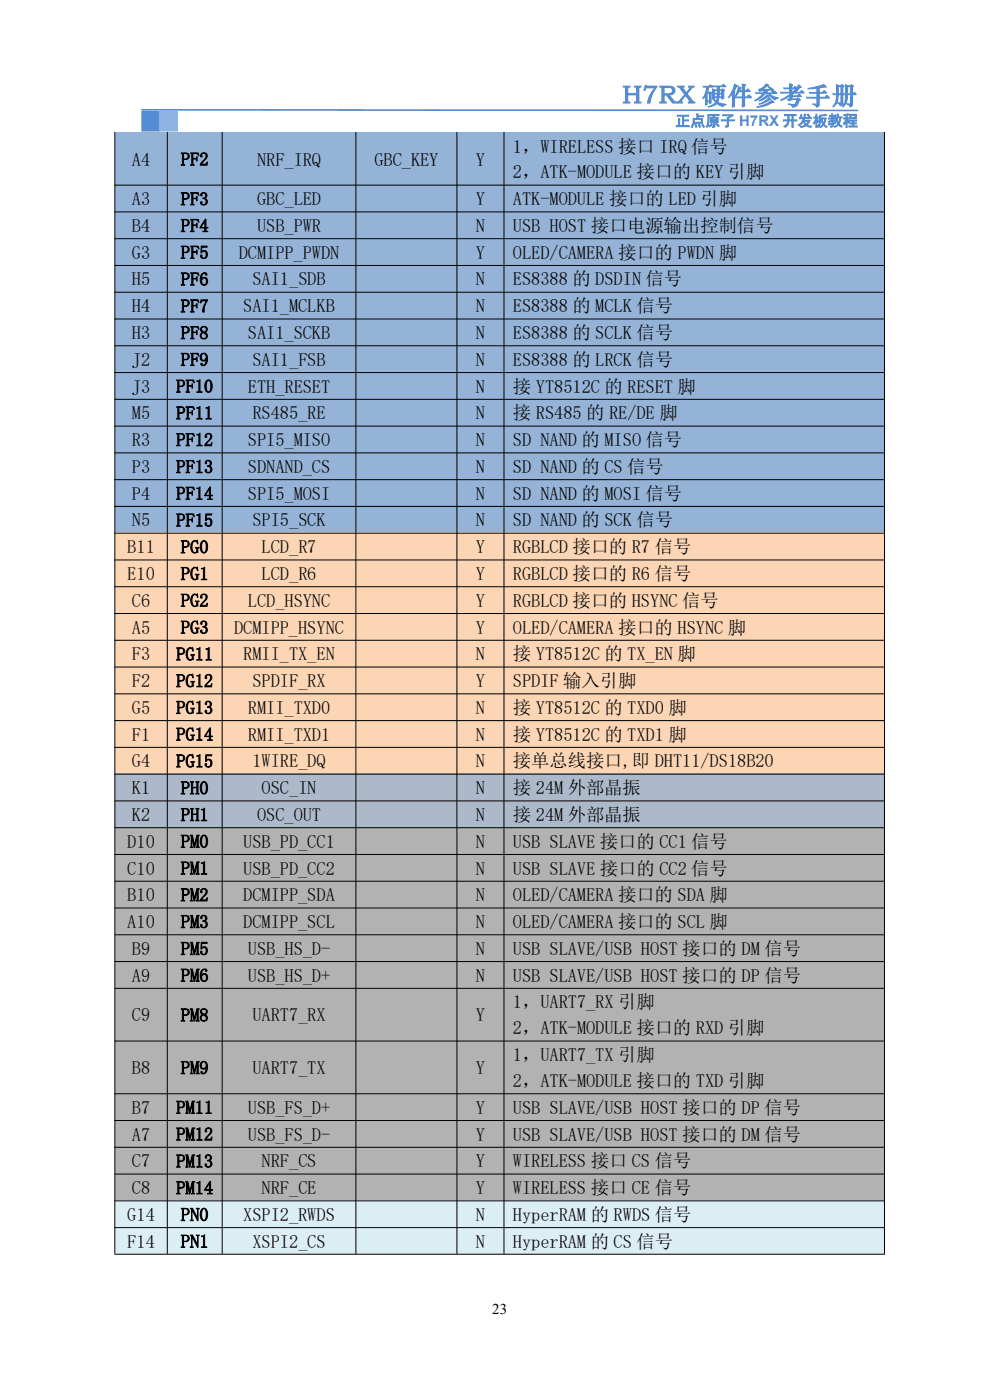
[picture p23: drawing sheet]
<svg xmlns="http://www.w3.org/2000/svg" width="210mm" height="297mm" viewBox="0 0 210 297" stroke-linecap="round" stroke-linejoin="round" font-family="sans-serif">
<defs><g id="words">
<text font-size="5.3" fill="#548dd4" x="132" y="21.9">H7RX 硬件参考手册</text>
<g font-size="3.9">
<text x="28" y="35.1">A4</text>
<text x="38.4" y="35.1">PF2</text>
<text x="54.5" y="35.1">NRF_IRQ</text>
<text x="79.4" y="35.1">GBC_KEY</text>
<text x="101" y="35.1">Y</text>
<text x="108.8" y="32.4">1，WIRELESS 接口 IRQ 信号</text>
<text x="108.8" y="37.9">2，ATK-MODULE 接口的 KEY 引脚</text>
<text x="28" y="43.5">A3</text>
<text x="38.4" y="43.5">PF3</text>
<text x="54.5" y="43.5">GBC_LED</text>
<text x="101" y="43.5">Y</text>
<text x="108.8" y="43.5">ATK-MODULE 接口的 LED 引脚</text>
<text x="28" y="49.2">B4</text>
<text x="38.4" y="49.2">PF4</text>
<text x="54.5" y="49.2">USB_PWR</text>
<text x="101" y="49.2">N</text>
<text x="108.8" y="49.2">USB HOST 接口电源输出控制信号</text>
<text x="28" y="54.9">G3</text>
<text x="38.4" y="54.9">PF5</text>
<text x="50.6" y="54.9">DCMIPP_PWDN</text>
<text x="101" y="54.9">Y</text>
<text x="108.8" y="54.9">OLED/CAMERA 接口的 PWDN 脚</text>
<text x="28" y="60.6">H5</text>
<text x="38.4" y="60.6">PF6</text>
<text x="53.6" y="60.6">SAI1_SDB</text>
<text x="101" y="60.6">N</text>
<text x="108.8" y="60.6">ES8388 的 DSDIN 信号</text>
<text x="28" y="66.3">H4</text>
<text x="28" y="71.9">H3</text>
<text x="38.4" y="66.3">PF7</text>
<text x="38.4" y="71.9">PF8</text>
<text x="51.6" y="66.3">SAI1_MCLKB</text>
<text x="52.6" y="71.9">SAI1_SCKB</text>
<text x="101" y="66.3">N</text>
<text x="101" y="71.9">N</text>
<text x="108.8" y="66.3">ES8388 的 MCLK 信号</text>
<text x="108.8" y="71.9">ES8388 的 SCLK 信号</text>
<text x="28" y="77.6">J2</text>
<text x="38.4" y="77.6">PF9</text>
<text x="53.6" y="77.6">SAI1_FSB</text>
<text x="101" y="77.6">N</text>
<text x="108.8" y="77.6">ES8388 的 LRCK 信号</text>
<text x="28" y="83.3">J3</text>
<text x="37.4" y="83.3">PF10</text>
<text x="52.6" y="83.3">ETH_RESET</text>
<text x="101" y="83.3">N</text>
<text x="108.8" y="83.3">接 YT8512C 的 RESET 脚</text>
<text x="28" y="89">M5</text>
<text x="37.4" y="89">PF11</text>
<text x="53.6" y="89">RS485_RE</text>
<text x="101" y="89">N</text>
<text x="108.8" y="89">接 RS485 的 RE/DE 脚</text>
<text x="28" y="94.6">R3</text>
<text x="37.4" y="94.6">PF12</text>
<text x="52.6" y="94.6">SPI5_MISO</text>
<text x="101" y="94.6">N</text>
<text x="108.8" y="94.6">SD NAND 的 MISO 信号</text>
<text x="28" y="100.3">P3</text>
<text x="37.4" y="100.3">PF13</text>
<text x="52.6" y="100.3">SDNAND_CS</text>
<text x="101" y="100.3">N</text>
<text x="108.8" y="100.3">SD NAND 的 CS 信号</text>
<text x="28" y="106">P4</text>
<text x="37.4" y="106">PF14</text>
<text x="52.6" y="106">SPI5_MOSI</text>
<text x="101" y="106">N</text>
<text x="108.8" y="106">SD NAND 的 MOSI 信号</text>
<text x="28" y="111.7">N5</text>
<text x="37.4" y="111.7">PF15</text>
<text x="53.6" y="111.7">SPI5_SCK</text>
<text x="101" y="111.7">N</text>
<text x="108.8" y="111.7">SD NAND 的 SCK 信号</text>
<text x="27" y="117.4">B11</text>
<text x="38.4" y="117.4">PG0</text>
<text x="55.5" y="117.4">LCD_R7</text>
<text x="101" y="117.4">Y</text>
<text x="108.8" y="117.4">RGBLCD 接口的 R7 信号</text>
<text x="27" y="123">E10</text>
<text x="38.4" y="123">PG1</text>
<text x="55.5" y="123">LCD_R6</text>
<text x="101" y="123">Y</text>
<text x="108.8" y="123">RGBLCD 接口的 R6 信号</text>
<text x="28" y="128.7">C6</text>
<text x="38.4" y="128.7">PG2</text>
<text x="52.6" y="128.7">LCD_HSYNC</text>
<text x="101" y="128.7">Y</text>
<text x="108.8" y="128.7">RGBLCD 接口的 HSYNC 信号</text>
<text x="28" y="134.4">A5</text>
<text x="38.4" y="134.4">PG3</text>
<text x="49.7" y="134.4">DCMIPP_HSYNC</text>
<text x="101" y="134.4">Y</text>
<text x="108.8" y="134.4">OLED/CAMERA 接口的 HSYNC 脚</text>
<text x="28" y="140.1">F3</text>
<text x="37.4" y="140.1">PG11</text>
<text x="51.6" y="140.1">RMII_TX_EN</text>
<text x="101" y="140.1">N</text>
<text x="108.8" y="140.1">接 YT8512C 的 TX_EN 脚</text>
<text x="28" y="145.8">F2</text>
<text x="37.4" y="145.8">PG12</text>
<text x="53.6" y="145.8">SPDIF_RX</text>
<text x="101" y="145.8">Y</text>
<text x="108.8" y="145.8">SPDIF 输入引脚</text>
<text x="28" y="151.4">G5</text>
<text x="37.4" y="151.4">PG13</text>
<text x="52.6" y="151.4">RMII_TXD0</text>
<text x="101" y="151.4">N</text>
<text x="108.8" y="151.4">接 YT8512C 的 TXD0 脚</text>
<text x="28" y="157.1">F1</text>
<text x="37.4" y="157.1">PG14</text>
<text x="52.6" y="157.1">RMII_TXD1</text>
<text x="101" y="157.1">N</text>
<text x="108.8" y="157.1">接 YT8512C 的 TXD1 脚</text>
<text x="28" y="162.8">G4</text>
<text x="37.4" y="162.8">PG15</text>
<text x="53.6" y="162.8">1WIRE_DQ</text>
<text x="101" y="162.8">N</text>
<text x="108.8" y="162.8">接单总线接口,即 DHT11/DS18B20</text>
<text x="28" y="168.5">K1</text>
<text x="38.4" y="168.5">PH0</text>
<text x="55.5" y="168.5">OSC_IN</text>
<text x="101" y="168.5">N</text>
<text x="108.8" y="168.5">接 24M 外部晶振</text>
<text x="27" y="179.8">D10</text>
<text x="28" y="174.2">K2</text>
<text x="38.4" y="174.2">PH1</text>
<text x="38.4" y="179.8">PM0</text>
<text x="51.6" y="179.8">USB_PD_CC1</text>
<text x="54.5" y="174.2">OSC_OUT</text>
<text x="101" y="174.2">N</text>
<text x="101" y="179.8">N</text>
<text x="108.8" y="174.2">接 24M 外部晶振</text>
<text x="108.8" y="179.8">USB SLAVE 接口的 CC1 信号</text>
<text x="27" y="185.5">C10</text>
<text x="38.4" y="185.5">PM1</text>
<text x="51.6" y="185.5">USB_PD_CC2</text>
<text x="101" y="185.5">N</text>
<text x="108.8" y="185.5">USB SLAVE 接口的 CC2 信号</text>
<text x="27" y="191.2">B10</text>
<text x="38.4" y="191.2">PM2</text>
<text x="51.6" y="191.2">DCMIPP_SDA</text>
<text x="101" y="191.2">N</text>
<text x="108.8" y="191.2">OLED/CAMERA 接口的 SDA 脚</text>
<text x="27" y="196.9">A10</text>
<text x="38.4" y="196.9">PM3</text>
<text x="51.6" y="196.9">DCMIPP_SCL</text>
<text x="101" y="196.9">N</text>
<text x="108.8" y="196.9">OLED/CAMERA 接口的 SCL 脚</text>
<text x="28" y="202.6">B9</text>
<text x="38.4" y="202.6">PM5</text>
<text x="52.6" y="202.6">USB_HS_D-</text>
<text x="101" y="202.6">N</text>
<text x="108.8" y="202.6">USB SLAVE/USB HOST 接口的 DM 信号</text>
<text x="28" y="208.3">A9</text>
<text x="38.4" y="208.3">PM6</text>
<text x="52.6" y="208.3">USB_HS_D+</text>
<text x="101" y="208.3">N</text>
<text x="108.8" y="208.3">USB SLAVE/USB HOST 接口的 DP 信号</text>
<text x="108.8" y="213.9">1，UART7_RX 引脚</text>
<text x="28" y="216.7">C9</text>
<text x="38.4" y="216.7">PM8</text>
<text x="53.6" y="216.7">UART7_RX</text>
<text x="101" y="216.7">Y</text>
<text x="108.8" y="219.4">2，ATK-MODULE 接口的 RXD 引脚</text>
<text x="28" y="227.9">B8</text>
<text x="38.4" y="227.9">PM9</text>
<text x="53.6" y="227.9">UART7_TX</text>
<text x="101" y="227.9">Y</text>
<text x="108.8" y="225.1">1，UART7_TX 引脚</text>
<text x="108.8" y="230.6">2，ATK-MODULE 接口的 TXD 引脚</text>
<text x="28" y="236.3">B7</text>
<text x="37.4" y="236.3">PM11</text>
<text x="52.6" y="236.3">USB_FS_D+</text>
<text x="101" y="236.3">Y</text>
<text x="108.8" y="236.3">USB SLAVE/USB HOST 接口的 DP 信号</text>
<text x="28" y="242">A7</text>
<text x="37.4" y="242">PM12</text>
<text x="52.6" y="242">USB_FS_D-</text>
<text x="101" y="242">Y</text>
<text x="108.8" y="242">USB SLAVE/USB HOST 接口的 DM 信号</text>
<text x="28" y="247.7">C7</text>
<text x="37.4" y="247.7">PM13</text>
<text x="55.5" y="247.7">NRF_CS</text>
<text x="101" y="247.7">Y</text>
<text x="108.8" y="247.7">WIRELESS 接口 CS 信号</text>
<text x="28" y="253.3">C8</text>
<text x="37.4" y="253.3">PM14</text>
<text x="55.5" y="253.3">NRF_CE</text>
<text x="101" y="253.3">Y</text>
<text x="108.8" y="253.3">WIRELESS 接口 CE 信号</text>
<text x="27" y="259">G14</text>
<text x="38.4" y="259">PN0</text>
<text x="51.6" y="259">XSPI2_RWDS</text>
<text x="101" y="259">N</text>
<text x="108.8" y="259">HyperRAM 的 RWDS 信号</text>
<text x="27" y="264.7">F14</text>
<text x="38.4" y="264.7">PN1</text>
<text x="53.6" y="264.7">XSPI2_CS</text>
<text x="101" y="264.7">N</text>
<text x="108.8" y="264.7">HyperRAM 的 CS 信号</text>
</g>
<text font-size="3.2" fill="#548dd4" x="143.3" y="26.7">正点原子 H7RX 开发板教程</text>
<text font-size="3.2" x="104.4" y="278.8">23</text>
</g></defs>
<path d="M30.1 23.7h3.7v4.1h-3.7z" fill-rule="evenodd" fill="#548dd4"/>
<path d="M30 23.5h4v4.4h-4zM30.1 23.8l.2-.1v4.1l-.2-.2h3.7l-.1 .2v-4.1l.1 .1z" fill="#548dd4"/>
<path d="M33.9 23.7h3.7v4.1h-3.7z" fill-rule="evenodd" fill="#8db3e2"/>
<path d="M33.8 23.5h4v4.4h-4zM33.9 23.8l.2-.1v4.1l-.2-.2h3.7l-.1 .2v-4.1l.1 .1z" fill="#8db3e2"/>
<path d="M30 23.1l152.1 .1v.4l-152.1-.1z" fill="#548dd4"/>
<g fill="#95b3d7">
<path d="M24.4 28h11.1v11.2h-11.1z" fill-rule="evenodd"/>
<path d="M35.5 28h11.6v11.2h-11.6z" fill-rule="evenodd"/>
<path d="M47.2 28h28.3v11.2h-28.3z" fill-rule="evenodd"/>
<path d="M75.5 28h21.4v11.2h-21.4z" fill-rule="evenodd"/>
<path d="M97 28h9.9v11.2h-9.9z" fill-rule="evenodd"/>
<path d="M107 28h80.6v11.2h-80.6z" fill-rule="evenodd"/>
<path d="M24.4 39.2h11.1v5.7h-11.1z" fill-rule="evenodd"/>
<path d="M35.5 39.2h11.6v5.7h-11.6z" fill-rule="evenodd"/>
<path d="M47.2 39.2h28.3v5.7h-28.3z" fill-rule="evenodd"/>
<path d="M75.5 39.2h21.4v5.7h-21.4z" fill-rule="evenodd"/>
<path d="M97 39.2h9.9v5.7h-9.9z" fill-rule="evenodd"/>
<path d="M107 39.2h80.6v5.7h-80.6z" fill-rule="evenodd"/>
<path d="M24.4 44.8h11.1v5.8h-11.1z" fill-rule="evenodd"/>
<path d="M35.5 44.8h11.6v5.8h-11.6z" fill-rule="evenodd"/>
<path d="M47.2 44.8h28.3v5.8h-28.3z" fill-rule="evenodd"/>
<path d="M75.5 44.8h21.4v5.8h-21.4z" fill-rule="evenodd"/>
<path d="M97 44.8h9.9v5.8h-9.9z" fill-rule="evenodd"/>
<path d="M107 44.8h80.6v5.8h-80.6z" fill-rule="evenodd"/>
<path d="M24.4 50.5h11.1v5.8h-11.1z" fill-rule="evenodd"/>
<path d="M35.5 50.5h11.6v5.8h-11.6z" fill-rule="evenodd"/>
<path d="M47.2 50.5h28.3v5.8h-28.3z" fill-rule="evenodd"/>
<path d="M75.5 50.5h21.4v5.8h-21.4z" fill-rule="evenodd"/>
<path d="M97 50.5h9.9v5.8h-9.9z" fill-rule="evenodd"/>
<path d="M107 50.5h80.6v5.8h-80.6z" fill-rule="evenodd"/>
<path d="M24.4 56.2h11.1v5.8h-11.1z" fill-rule="evenodd"/>
<path d="M35.5 56.2h11.6v5.8h-11.6z" fill-rule="evenodd"/>
<path d="M47.2 56.2h28.3v5.8h-28.3z" fill-rule="evenodd"/>
<path d="M75.5 56.2h21.4v5.8h-21.4z" fill-rule="evenodd"/>
<path d="M97 56.2h9.9v5.8h-9.9z" fill-rule="evenodd"/>
<path d="M107 56.2h80.6v5.8h-80.6z" fill-rule="evenodd"/>
<path d="M24.4 61.9h11.1v5.7h-11.1z" fill-rule="evenodd"/>
<path d="M35.5 61.9h11.6v5.7h-11.6z" fill-rule="evenodd"/>
<path d="M47.2 61.9h28.3v5.7h-28.3z" fill-rule="evenodd"/>
<path d="M75.5 61.9h21.4v5.7h-21.4z" fill-rule="evenodd"/>
<path d="M97 61.9h9.9v5.7h-9.9z" fill-rule="evenodd"/>
<path d="M107 61.9h80.6v5.7h-80.6z" fill-rule="evenodd"/>
<path d="M24.4 67.6h11.1v5.7h-11.1z" fill-rule="evenodd"/>
<path d="M35.5 67.6h11.6v5.7h-11.6z" fill-rule="evenodd"/>
<path d="M47.2 67.6h28.3v5.7h-28.3z" fill-rule="evenodd"/>
<path d="M75.5 67.6h21.4v5.7h-21.4z" fill-rule="evenodd"/>
<path d="M97 67.6h9.9v5.7h-9.9z" fill-rule="evenodd"/>
<path d="M107 67.6h80.6v5.7h-80.6z" fill-rule="evenodd"/>
<path d="M24.4 73.2h11.1v5.8h-11.1z" fill-rule="evenodd"/>
<path d="M35.5 73.2h11.6v5.8h-11.6z" fill-rule="evenodd"/>
<path d="M47.2 73.2h28.3v5.8h-28.3z" fill-rule="evenodd"/>
<path d="M75.5 73.2h21.4v5.8h-21.4z" fill-rule="evenodd"/>
<path d="M97 73.2h9.9v5.8h-9.9z" fill-rule="evenodd"/>
<path d="M107 73.2h80.6v5.8h-80.6z" fill-rule="evenodd"/>
<path d="M24.4 78.9h11.1v5.8h-11.1z" fill-rule="evenodd"/>
<path d="M35.5 78.9h11.6v5.8h-11.6z" fill-rule="evenodd"/>
<path d="M47.2 78.9h28.3v5.8h-28.3z" fill-rule="evenodd"/>
<path d="M75.5 78.9h21.4v5.8h-21.4z" fill-rule="evenodd"/>
<path d="M97 78.9h9.9v5.8h-9.9z" fill-rule="evenodd"/>
<path d="M107 78.9h80.6v5.8h-80.6z" fill-rule="evenodd"/>
<path d="M24.4 84.6h11.1v5.8h-11.1z" fill-rule="evenodd"/>
<path d="M35.5 84.6h11.6v5.8h-11.6z" fill-rule="evenodd"/>
<path d="M47.2 84.6h28.3v5.8h-28.3z" fill-rule="evenodd"/>
<path d="M75.5 84.6h21.4v5.8h-21.4z" fill-rule="evenodd"/>
<path d="M97 84.6h9.9v5.8h-9.9z" fill-rule="evenodd"/>
<path d="M107 84.6h80.6v5.8h-80.6z" fill-rule="evenodd"/>
<path d="M24.4 90.3h11.1v5.7h-11.1z" fill-rule="evenodd"/>
<path d="M35.5 90.3h11.6v5.7h-11.6z" fill-rule="evenodd"/>
<path d="M47.2 90.3h28.3v5.7h-28.3z" fill-rule="evenodd"/>
<path d="M75.5 90.3h21.4v5.7h-21.4z" fill-rule="evenodd"/>
<path d="M97 90.3h9.9v5.7h-9.9z" fill-rule="evenodd"/>
<path d="M107 90.3h80.6v5.7h-80.6z" fill-rule="evenodd"/>
<path d="M24.4 96h11.1v5.7h-11.1z" fill-rule="evenodd"/>
<path d="M35.5 96h11.6v5.7h-11.6z" fill-rule="evenodd"/>
<path d="M47.2 96h28.3v5.7h-28.3z" fill-rule="evenodd"/>
<path d="M75.5 96h21.4v5.7h-21.4z" fill-rule="evenodd"/>
<path d="M97 96h9.9v5.7h-9.9z" fill-rule="evenodd"/>
<path d="M107 96h80.6v5.7h-80.6z" fill-rule="evenodd"/>
<path d="M24.4 101.6h11.1v5.8h-11.1z" fill-rule="evenodd"/>
<path d="M35.5 101.6h11.6v5.8h-11.6z" fill-rule="evenodd"/>
<path d="M47.2 101.6h28.3v5.8h-28.3z" fill-rule="evenodd"/>
<path d="M75.5 101.6h21.4v5.8h-21.4z" fill-rule="evenodd"/>
<path d="M97 101.6h9.9v5.8h-9.9z" fill-rule="evenodd"/>
<path d="M107 101.6h80.6v5.8h-80.6z" fill-rule="evenodd"/>
<path d="M24.4 107.3h11.1v5.8h-11.1z" fill-rule="evenodd"/>
<path d="M35.5 107.3h11.6v5.8h-11.6z" fill-rule="evenodd"/>
<path d="M47.2 107.3h28.3v5.8h-28.3z" fill-rule="evenodd"/>
<path d="M75.5 107.3h21.4v5.8h-21.4z" fill-rule="evenodd"/>
<path d="M97 107.3h9.9v5.8h-9.9z" fill-rule="evenodd"/>
<path d="M107 107.3h80.6v5.8h-80.6z" fill-rule="evenodd"/>
</g>
<g fill="#fcd5b4">
<path d="M24.4 113h11.1v5.8h-11.1z" fill-rule="evenodd"/>
<path d="M35.5 113h11.6v5.8h-11.6z" fill-rule="evenodd"/>
<path d="M47.2 113h28.3v5.8h-28.3z" fill-rule="evenodd"/>
<path d="M75.5 113h21.4v5.8h-21.4z" fill-rule="evenodd"/>
<path d="M97 113h9.9v5.8h-9.9z" fill-rule="evenodd"/>
<path d="M107 113h80.6v5.8h-80.6z" fill-rule="evenodd"/>
<path d="M24.4 118.7h11.1v5.7h-11.1z" fill-rule="evenodd"/>
<path d="M35.5 118.7h11.6v5.7h-11.6z" fill-rule="evenodd"/>
<path d="M47.2 118.7h28.3v5.7h-28.3z" fill-rule="evenodd"/>
<path d="M75.5 118.7h21.4v5.7h-21.4z" fill-rule="evenodd"/>
<path d="M97 118.7h9.9v5.7h-9.9z" fill-rule="evenodd"/>
<path d="M107 118.7h80.6v5.7h-80.6z" fill-rule="evenodd"/>
<path d="M24.4 124.4h11.1v5.7h-11.1z" fill-rule="evenodd"/>
<path d="M35.5 124.4h11.6v5.7h-11.6z" fill-rule="evenodd"/>
<path d="M47.2 124.4h28.3v5.7h-28.3z" fill-rule="evenodd"/>
<path d="M75.5 124.4h21.4v5.7h-21.4z" fill-rule="evenodd"/>
<path d="M97 124.4h9.9v5.7h-9.9z" fill-rule="evenodd"/>
<path d="M107 124.4h80.6v5.7h-80.6z" fill-rule="evenodd"/>
<path d="M24.4 130h11.1v5.8h-11.1z" fill-rule="evenodd"/>
<path d="M35.5 130h11.6v5.8h-11.6z" fill-rule="evenodd"/>
<path d="M47.2 130h28.3v5.8h-28.3z" fill-rule="evenodd"/>
<path d="M75.5 130h21.4v5.8h-21.4z" fill-rule="evenodd"/>
<path d="M97 130h9.9v5.8h-9.9z" fill-rule="evenodd"/>
<path d="M107 130h80.6v5.8h-80.6z" fill-rule="evenodd"/>
<path d="M24.4 135.7h11.1v5.8h-11.1z" fill-rule="evenodd"/>
<path d="M35.5 135.7h11.6v5.8h-11.6z" fill-rule="evenodd"/>
<path d="M47.2 135.7h28.3v5.8h-28.3z" fill-rule="evenodd"/>
<path d="M75.5 135.7h21.4v5.8h-21.4z" fill-rule="evenodd"/>
<path d="M97 135.7h9.9v5.8h-9.9z" fill-rule="evenodd"/>
<path d="M107 135.7h80.6v5.8h-80.6z" fill-rule="evenodd"/>
<path d="M24.4 141.4h11.1v5.8h-11.1z" fill-rule="evenodd"/>
<path d="M35.5 141.4h11.6v5.8h-11.6z" fill-rule="evenodd"/>
<path d="M47.2 141.4h28.3v5.8h-28.3z" fill-rule="evenodd"/>
<path d="M75.5 141.4h21.4v5.8h-21.4z" fill-rule="evenodd"/>
<path d="M97 141.4h9.9v5.8h-9.9z" fill-rule="evenodd"/>
<path d="M107 141.4h80.6v5.8h-80.6z" fill-rule="evenodd"/>
<path d="M24.4 147.1h11.1v5.7h-11.1z" fill-rule="evenodd"/>
<path d="M35.5 147.1h11.6v5.7h-11.6z" fill-rule="evenodd"/>
<path d="M47.2 147.1h28.3v5.7h-28.3z" fill-rule="evenodd"/>
<path d="M75.5 147.1h21.4v5.7h-21.4z" fill-rule="evenodd"/>
<path d="M97 147.1h9.9v5.7h-9.9z" fill-rule="evenodd"/>
<path d="M107 147.1h80.6v5.7h-80.6z" fill-rule="evenodd"/>
<path d="M24.4 152.8h11.1v5.7h-11.1z" fill-rule="evenodd"/>
<path d="M35.5 152.8h11.6v5.7h-11.6z" fill-rule="evenodd"/>
<path d="M47.2 152.8h28.3v5.7h-28.3z" fill-rule="evenodd"/>
<path d="M75.5 152.8h21.4v5.7h-21.4z" fill-rule="evenodd"/>
<path d="M97 152.8h9.9v5.7h-9.9z" fill-rule="evenodd"/>
<path d="M107 152.8h80.6v5.7h-80.6z" fill-rule="evenodd"/>
<path d="M24.4 158.4h11.1v5.8h-11.1z" fill-rule="evenodd"/>
<path d="M35.5 158.4h11.6v5.8h-11.6z" fill-rule="evenodd"/>
<path d="M47.2 158.4h28.3v5.8h-28.3z" fill-rule="evenodd"/>
<path d="M75.5 158.4h21.4v5.8h-21.4z" fill-rule="evenodd"/>
<path d="M97 158.4h9.9v5.8h-9.9z" fill-rule="evenodd"/>
<path d="M107 158.4h80.6v5.8h-80.6z" fill-rule="evenodd"/>
</g>
<g fill="#acb9ca">
<path d="M24.4 164.1h11.1v5.8h-11.1z" fill-rule="evenodd"/>
<path d="M35.5 164.1h11.6v5.8h-11.6z" fill-rule="evenodd"/>
<path d="M47.2 164.1h28.3v5.8h-28.3z" fill-rule="evenodd"/>
<path d="M75.5 164.1h21.4v5.8h-21.4z" fill-rule="evenodd"/>
<path d="M97 164.1h9.9v5.8h-9.9z" fill-rule="evenodd"/>
<path d="M107 164.1h80.6v5.8h-80.6z" fill-rule="evenodd"/>
<path d="M24.4 169.8h11.1v5.8h-11.1z" fill-rule="evenodd"/>
<path d="M35.5 169.8h11.6v5.8h-11.6z" fill-rule="evenodd"/>
<path d="M47.2 169.8h28.3v5.8h-28.3z" fill-rule="evenodd"/>
<path d="M75.5 169.8h21.4v5.8h-21.4z" fill-rule="evenodd"/>
<path d="M97 169.8h9.9v5.8h-9.9z" fill-rule="evenodd"/>
<path d="M107 169.8h80.6v5.8h-80.6z" fill-rule="evenodd"/>
</g>
<g fill="#b2b2b2">
<path d="M24.4 175.5h11.1v5.7h-11.1z" fill-rule="evenodd"/>
<path d="M35.5 175.5h11.6v5.7h-11.6z" fill-rule="evenodd"/>
<path d="M47.2 175.5h28.3v5.7h-28.3z" fill-rule="evenodd"/>
<path d="M75.5 175.5h21.4v5.7h-21.4z" fill-rule="evenodd"/>
<path d="M97 175.5h9.9v5.7h-9.9z" fill-rule="evenodd"/>
<path d="M107 175.5h80.6v5.7h-80.6z" fill-rule="evenodd"/>
<path d="M24.4 181.2h11.1v5.7h-11.1z" fill-rule="evenodd"/>
<path d="M35.5 181.2h11.6v5.7h-11.6z" fill-rule="evenodd"/>
<path d="M47.2 181.2h28.3v5.7h-28.3z" fill-rule="evenodd"/>
<path d="M75.5 181.2h21.4v5.7h-21.4z" fill-rule="evenodd"/>
<path d="M97 181.2h9.9v5.7h-9.9z" fill-rule="evenodd"/>
<path d="M107 181.2h80.6v5.7h-80.6z" fill-rule="evenodd"/>
<path d="M24.4 186.8h11.1v5.8h-11.1z" fill-rule="evenodd"/>
<path d="M35.5 186.8h11.6v5.8h-11.6z" fill-rule="evenodd"/>
<path d="M47.2 186.8h28.3v5.8h-28.3z" fill-rule="evenodd"/>
<path d="M75.5 186.8h21.4v5.8h-21.4z" fill-rule="evenodd"/>
<path d="M97 186.8h9.9v5.8h-9.9z" fill-rule="evenodd"/>
<path d="M107 186.8h80.6v5.8h-80.6z" fill-rule="evenodd"/>
<path d="M24.4 192.5h11.1v5.8h-11.1z" fill-rule="evenodd"/>
<path d="M35.5 192.5h11.6v5.8h-11.6z" fill-rule="evenodd"/>
<path d="M47.2 192.5h28.3v5.8h-28.3z" fill-rule="evenodd"/>
<path d="M75.5 192.5h21.4v5.8h-21.4z" fill-rule="evenodd"/>
<path d="M97 192.5h9.9v5.8h-9.9z" fill-rule="evenodd"/>
<path d="M107 192.5h80.6v5.8h-80.6z" fill-rule="evenodd"/>
<path d="M24.4 198.2h11.1v5.8h-11.1z" fill-rule="evenodd"/>
<path d="M35.5 198.2h11.6v5.8h-11.6z" fill-rule="evenodd"/>
<path d="M47.2 198.2h28.3v5.8h-28.3z" fill-rule="evenodd"/>
<path d="M75.5 198.2h21.4v5.8h-21.4z" fill-rule="evenodd"/>
<path d="M97 198.2h9.9v5.8h-9.9z" fill-rule="evenodd"/>
<path d="M107 198.2h80.6v5.8h-80.6z" fill-rule="evenodd"/>
<path d="M24.4 203.9h11.1v5.7h-11.1z" fill-rule="evenodd"/>
<path d="M35.5 203.9h11.6v5.7h-11.6z" fill-rule="evenodd"/>
<path d="M47.2 203.9h28.3v5.7h-28.3z" fill-rule="evenodd"/>
<path d="M75.5 203.9h21.4v5.7h-21.4z" fill-rule="evenodd"/>
<path d="M97 203.9h9.9v5.7h-9.9z" fill-rule="evenodd"/>
<path d="M107 203.9h80.6v5.7h-80.6z" fill-rule="evenodd"/>
<path d="M24.4 209.5h11.1v11.3h-11.1z" fill-rule="evenodd"/>
<path d="M35.5 209.5h11.6v11.3h-11.6z" fill-rule="evenodd"/>
<path d="M47.2 209.5h28.3v11.3h-28.3z" fill-rule="evenodd"/>
<path d="M75.5 209.5h21.4v11.3h-21.4z" fill-rule="evenodd"/>
<path d="M97 209.5h9.9v11.3h-9.9z" fill-rule="evenodd"/>
<path d="M107 209.5h80.6v11.3h-80.6z" fill-rule="evenodd"/>
<path d="M24.4 220.7h11.1v11.3h-11.1z" fill-rule="evenodd"/>
<path d="M35.5 220.7h11.6v11.3h-11.6z" fill-rule="evenodd"/>
<path d="M47.2 220.7h28.3v11.3h-28.3z" fill-rule="evenodd"/>
<path d="M75.5 220.7h21.4v11.3h-21.4z" fill-rule="evenodd"/>
<path d="M97 220.7h9.9v11.3h-9.9z" fill-rule="evenodd"/>
<path d="M107 220.7h80.6v11.3h-80.6z" fill-rule="evenodd"/>
<path d="M24.4 231.9h11.1v5.8h-11.1z" fill-rule="evenodd"/>
<path d="M35.5 231.9h11.6v5.8h-11.6z" fill-rule="evenodd"/>
<path d="M47.2 231.9h28.3v5.8h-28.3z" fill-rule="evenodd"/>
<path d="M75.5 231.9h21.4v5.8h-21.4z" fill-rule="evenodd"/>
<path d="M97 231.9h9.9v5.8h-9.9z" fill-rule="evenodd"/>
<path d="M107 231.9h80.6v5.8h-80.6z" fill-rule="evenodd"/>
<path d="M24.4 237.6h11.1v5.8h-11.1z" fill-rule="evenodd"/>
<path d="M35.5 237.6h11.6v5.8h-11.6z" fill-rule="evenodd"/>
<path d="M47.2 237.6h28.3v5.8h-28.3z" fill-rule="evenodd"/>
<path d="M75.5 237.6h21.4v5.8h-21.4z" fill-rule="evenodd"/>
<path d="M97 237.6h9.9v5.8h-9.9z" fill-rule="evenodd"/>
<path d="M107 237.6h80.6v5.8h-80.6z" fill-rule="evenodd"/>
<path d="M24.4 243.3h11.1v5.7h-11.1z" fill-rule="evenodd"/>
<path d="M35.5 243.3h11.6v5.7h-11.6z" fill-rule="evenodd"/>
<path d="M47.2 243.3h28.3v5.7h-28.3z" fill-rule="evenodd"/>
<path d="M75.5 243.3h21.4v5.7h-21.4z" fill-rule="evenodd"/>
<path d="M97 243.3h9.9v5.7h-9.9z" fill-rule="evenodd"/>
<path d="M107 243.3h80.6v5.7h-80.6z" fill-rule="evenodd"/>
<path d="M24.4 249h11.1v5.7h-11.1z" fill-rule="evenodd"/>
<path d="M35.5 249h11.6v5.7h-11.6z" fill-rule="evenodd"/>
<path d="M47.2 249h28.3v5.7h-28.3z" fill-rule="evenodd"/>
<path d="M75.5 249h21.4v5.7h-21.4z" fill-rule="evenodd"/>
<path d="M97 249h9.9v5.7h-9.9z" fill-rule="evenodd"/>
<path d="M107 249h80.6v5.7h-80.6z" fill-rule="evenodd"/>
</g>
<g fill="#daeef3">
<path d="M24.4 254.6h11.1v5.8h-11.1z" fill-rule="evenodd"/>
<path d="M35.5 254.6h11.6v5.8h-11.6z" fill-rule="evenodd"/>
<path d="M47.2 254.6h28.3v5.8h-28.3z" fill-rule="evenodd"/>
<path d="M75.5 254.6h21.4v5.8h-21.4z" fill-rule="evenodd"/>
<path d="M97 254.6h9.9v5.8h-9.9z" fill-rule="evenodd"/>
<path d="M107 254.6h80.6v5.8h-80.6z" fill-rule="evenodd"/>
<path d="M24.4 260.3h11.1v5.8h-11.1z" fill-rule="evenodd"/>
<path d="M35.5 260.3h11.6v5.8h-11.6z" fill-rule="evenodd"/>
<path d="M47.2 260.3h28.3v5.8h-28.3z" fill-rule="evenodd"/>
<path d="M75.5 260.3h21.4v5.8h-21.4z" fill-rule="evenodd"/>
<path d="M97 260.3h9.9v5.8h-9.9z" fill-rule="evenodd"/>
<path d="M107 260.3h80.6v5.8h-80.6z" fill-rule="evenodd"/>
</g>
<g fill="none" stroke="#000" stroke-width=".21">
<path d="M24.3 39.3h163.4M24.4 28v238M35.5 28v238M47.1 28v238M75.5 28v238M96.9 28v238M106.9 28v238M187.6 28v238M24.3 45h163.4M24.3 50.6h163.4M24.3 56.3h163.4M24.3 62h163.4"/>
<path d="M24.3 67.7h163.4M24.3 73.4h163.4M24.3 79h163.4M24.3 84.7h163.4M24.3 90.4h163.4M24.3 96.1h163.4M24.3 101.8h163.4M24.3 107.4h163.4M24.3 113.1h163.4M24.3 118.8h163.4M24.3 124.5h163.4M24.3 130.2h163.4"/>
<path d="M24.3 135.8h163.4M24.3 141.5h163.4M24.3 147.2h163.4M24.3 152.9h163.4M24.3 158.6h163.4M24.3 164.2h163.4M24.3 169.9h163.4M24.3 175.6h163.4M24.3 181.3h163.4M24.3 187h163.4M24.3 192.6h163.4M24.3 198.3h163.4"/>
<path d="M24.3 204h163.4M24.3 209.7h163.4M24.3 220.9h163.4M24.3 232h163.4M24.3 237.7h163.4M24.3 243.4h163.4M24.3 249.1h163.4M24.3 254.8h163.4M24.3 260.4h163.4M24.3 266.1h163.4"/>
</g>
<use href="#words"/>
</svg>
